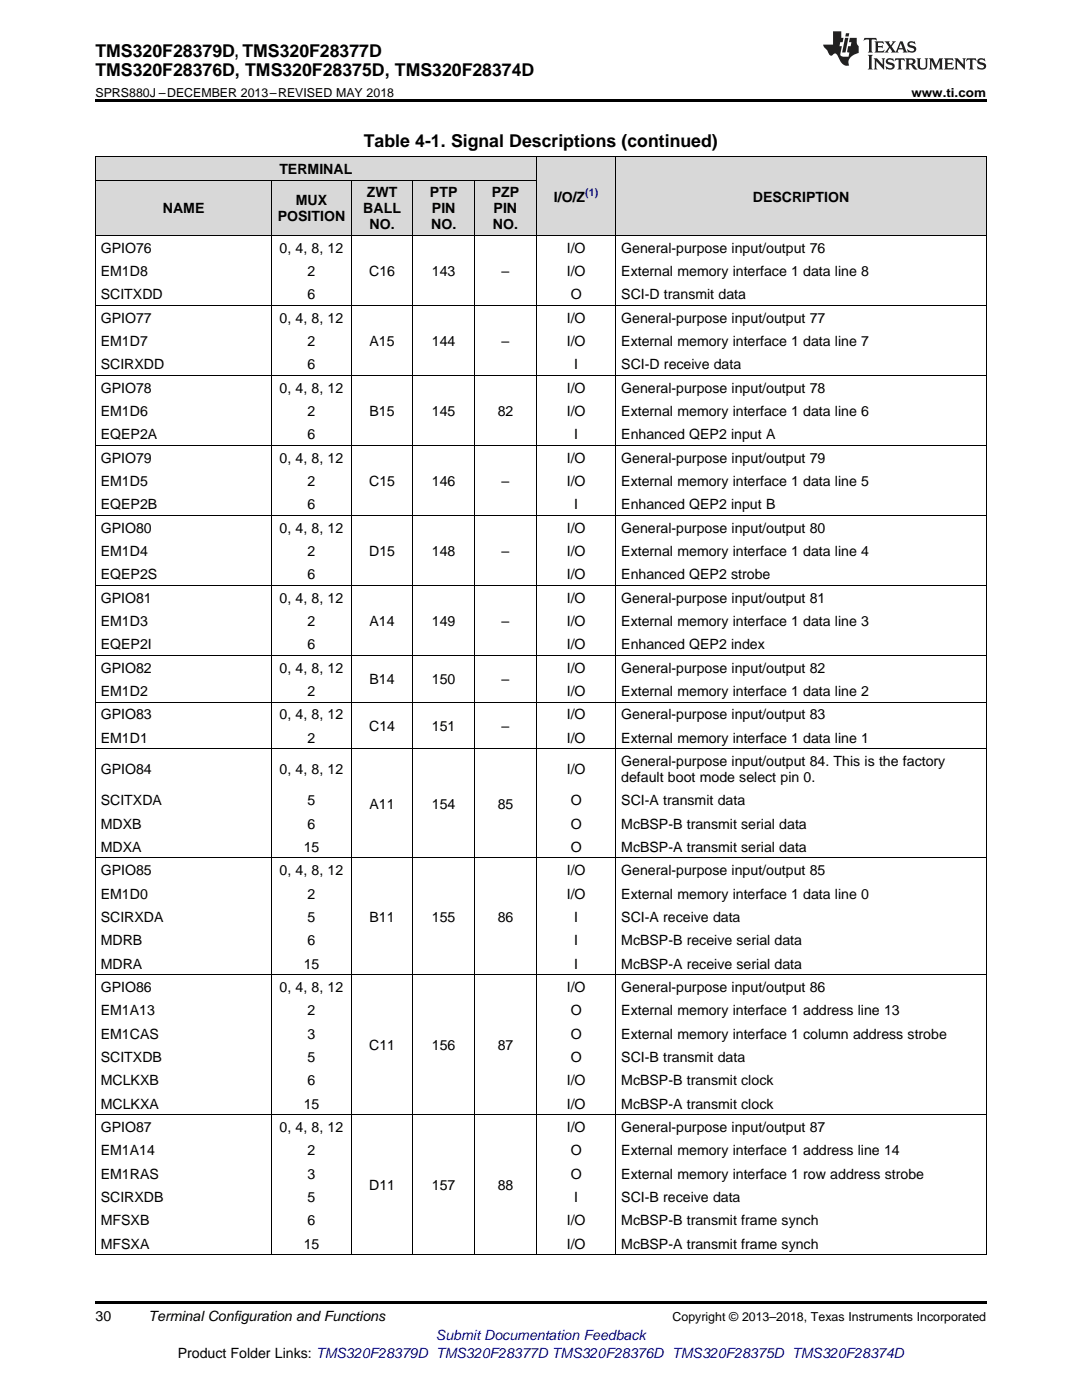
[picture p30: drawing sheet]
<svg xmlns="http://www.w3.org/2000/svg" width="216mm" height="279mm" viewBox="0 0 216 279" stroke-linecap="round" stroke-linejoin="round" font-family="sans-serif">
<defs><g id="words">
<g font-size="3.5">
<text x="19" y="11.3">TMS320F28379D, TMS320F28377D</text>
<text x="19" y="15.2">TMS320F28376D, TMS320F28375D, TMS320F28374D</text>
<text x="72.6" y="29.3">Table 4-1. Signal Descriptions (continued)</text>
</g>
<g font-size="2.8">
<text x="55.7" y="34.7">TERMINAL</text>
<text x="59" y="41">MUX</text>
<text x="73.2" y="39.4">ZWT</text>
<text x="85.8" y="39.4">PTP</text>
<text x="98.1" y="39.4">PZP</text>
<text x="110.5" y="40.3">I/O/Z</text>
<text x="150.2" y="40.3">DESCRIPTION</text>
<text x="32.5" y="42.6">NAME</text>
<text x="55.4" y="44.2">POSITION</text>
<text x="72.5" y="42.6">BALL</text>
<text x="73.7" y="45.8">NO.</text>
<text x="86" y="45.8">NO.</text>
<text x="86.2" y="42.6">PIN</text>
<text x="98.4" y="45.8">NO.</text>
<text x="98.5" y="42.6">PIN</text>
<text x="20.1" y="50.4">GPIO76</text>
<text x="55.8" y="50.4">0, 4, 8, 12</text>
<text x="113.1" y="50.4">I/O</text>
<text x="124" y="50.4">General-purpose input/output 76</text>
<text x="20.1" y="55.1">EM1D8</text>
<text x="20.1" y="59.7">SCITXDD</text>
<text x="61.4" y="55.1">2</text>
<text x="61.4" y="59.7">6</text>
<text x="73.7" y="55.1">C16</text>
<text x="86.2" y="55.1">143</text>
<text x="100.1" y="55.1">–</text>
<text x="113.1" y="55.1">I/O</text>
<text x="113.9" y="59.7">O</text>
<text x="124" y="55.1">External memory interface 1 data line 8</text>
<text x="124" y="59.7">SCI-D transmit data</text>
<text x="20.1" y="64.4">GPIO77</text>
<text x="55.8" y="64.4">0, 4, 8, 12</text>
<text x="113.1" y="64.4">I/O</text>
<text x="124" y="64.4">General-purpose input/output 77</text>
<text x="20.1" y="69">EM1D7</text>
<text x="61.4" y="69">2</text>
<text x="73.7" y="69">A15</text>
<text x="86.2" y="69">144</text>
<text x="100.1" y="69">–</text>
<text x="113.1" y="69">I/O</text>
<text x="124" y="69">External memory interface 1 data line 7</text>
<text x="20.1" y="73.7">SCIRXDD</text>
<text x="61.4" y="73.7">6</text>
<text x="114.6" y="73.7">I</text>
<text x="124" y="73.7">SCI-D receive data</text>
<text x="20.1" y="78.4">GPIO78</text>
<text x="20.1" y="83">EM1D6</text>
<text x="55.8" y="78.4">0, 4, 8, 12</text>
<text x="61.4" y="83">2</text>
<text x="73.7" y="83">B15</text>
<text x="86.2" y="83">145</text>
<text x="99.3" y="83">82</text>
<text x="113.1" y="78.4">I/O</text>
<text x="113.1" y="83">I/O</text>
<text x="124" y="78.4">General-purpose input/output 78</text>
<text x="124" y="83">External memory interface 1 data line 6</text>
<text x="20.1" y="87.7">EQEP2A</text>
<text x="61.4" y="87.7">6</text>
<text x="114.6" y="87.7">I</text>
<text x="124" y="87.7">Enhanced QEP2 input A</text>
<text x="20.1" y="92.3">GPIO79</text>
<text x="55.8" y="92.3">0, 4, 8, 12</text>
<text x="113.1" y="92.3">I/O</text>
<text x="124" y="92.3">General-purpose input/output 79</text>
<text x="20.1" y="97">EM1D5</text>
<text x="20.1" y="101.6">EQEP2B</text>
<text x="61.4" y="97">2</text>
<text x="61.4" y="101.6">6</text>
<text x="73.7" y="97">C15</text>
<text x="86.2" y="97">146</text>
<text x="100.1" y="97">–</text>
<text x="113.1" y="97">I/O</text>
<text x="114.6" y="101.6">I</text>
<text x="124" y="97">External memory interface 1 data line 5</text>
<text x="124" y="101.6">Enhanced QEP2 input B</text>
<text x="20.1" y="106.3">GPIO80</text>
<text x="55.8" y="106.3">0, 4, 8, 12</text>
<text x="113.1" y="106.3">I/O</text>
<text x="124" y="106.3">General-purpose input/output 80</text>
<text x="20.1" y="110.9">EM1D4</text>
<text x="61.4" y="110.9">2</text>
<text x="73.7" y="110.9">D15</text>
<text x="86.2" y="110.9">148</text>
<text x="100.1" y="110.9">–</text>
<text x="113.1" y="110.9">I/O</text>
<text x="124" y="110.9">External memory interface 1 data line 4</text>
<text x="20.1" y="115.6">EQEP2S</text>
<text x="61.4" y="115.6">6</text>
<text x="113.1" y="115.6">I/O</text>
<text x="124" y="115.6">Enhanced QEP2 strobe</text>
<text x="20.1" y="120.3">GPIO81</text>
<text x="20.1" y="124.9">EM1D3</text>
<text x="55.8" y="120.3">0, 4, 8, 12</text>
<text x="61.4" y="124.9">2</text>
<text x="73.7" y="124.9">A14</text>
<text x="86.2" y="124.9">149</text>
<text x="100.1" y="124.9">–</text>
<text x="113.1" y="120.3">I/O</text>
<text x="113.1" y="124.9">I/O</text>
<text x="124" y="120.3">General-purpose input/output 81</text>
<text x="124" y="124.9">External memory interface 1 data line 3</text>
<text x="20.1" y="129.6">EQEP2I</text>
<text x="61.4" y="129.6">6</text>
<text x="113.1" y="129.6">I/O</text>
<text x="124" y="129.6">Enhanced QEP2 index</text>
<text x="20.1" y="134.2">GPIO82</text>
<text x="55.8" y="134.2">0, 4, 8, 12</text>
<text x="73.7" y="136.6">B14</text>
<text x="86.2" y="136.6">150</text>
<text x="100.1" y="136.6">–</text>
<text x="113.1" y="134.2">I/O</text>
<text x="124" y="134.2">General-purpose input/output 82</text>
<text x="20.1" y="138.9">EM1D2</text>
<text x="20.1" y="143.5">GPIO83</text>
<text x="55.8" y="143.5">0, 4, 8, 12</text>
<text x="61.4" y="138.9">2</text>
<text x="113.1" y="138.9">I/O</text>
<text x="113.1" y="143.5">I/O</text>
<text x="124" y="138.9">External memory interface 1 data line 2</text>
<text x="124" y="143.5">General-purpose input/output 83</text>
<text x="20.1" y="148.2">EM1D1</text>
<text x="61.4" y="148.2">2</text>
<text x="73.7" y="145.9">C14</text>
<text x="86.2" y="145.9">151</text>
<text x="100.1" y="145.9">–</text>
<text x="113.1" y="148.2">I/O</text>
<text x="124" y="148.2">External memory interface 1 data line 1</text>
<text x="20.1" y="154.4">GPIO84</text>
<text x="55.8" y="154.4">0, 4, 8, 12</text>
<text x="113.1" y="154.4">I/O</text>
<text x="124" y="152.9">General-purpose input/output 84. This is the factory</text>
<text x="20.1" y="160.7">SCITXDA</text>
<text x="61.4" y="160.7">5</text>
<text x="73.7" y="161.4">A11</text>
<text x="86.2" y="161.4">154</text>
<text x="99.3" y="161.4">85</text>
<text x="113.9" y="160.7">O</text>
<text x="124" y="156">default boot mode select pin 0.</text>
<text x="124" y="160.7">SCI-A transmit data</text>
<text x="20.1" y="165.3">MDXB</text>
<text x="61.4" y="165.3">6</text>
<text x="113.9" y="165.3">O</text>
<text x="124" y="165.3">McBSP-B transmit serial data</text>
<text x="20.1" y="170">MDXA</text>
<text x="60.6" y="170">15</text>
<text x="113.9" y="170">O</text>
<text x="124" y="170">McBSP-A transmit serial data</text>
<text x="20.1" y="174.7">GPIO85</text>
<text x="20.1" y="179.3">EM1D0</text>
<text x="55.8" y="174.7">0, 4, 8, 12</text>
<text x="61.4" y="179.3">2</text>
<text x="113.1" y="174.7">I/O</text>
<text x="113.1" y="179.3">I/O</text>
<text x="124" y="174.7">General-purpose input/output 85</text>
<text x="124" y="179.3">External memory interface 1 data line 0</text>
<text x="20.1" y="184">SCIRXDA</text>
<text x="61.4" y="184">5</text>
<text x="73.7" y="184">B11</text>
<text x="86.2" y="184">155</text>
<text x="99.3" y="184">86</text>
<text x="114.6" y="184">I</text>
<text x="124" y="184">SCI-A receive data</text>
<text x="20.1" y="188.6">MDRB</text>
<text x="61.4" y="188.6">6</text>
<text x="114.6" y="188.6">I</text>
<text x="124" y="188.6">McBSP-B receive serial data</text>
<text x="20.1" y="193.3">MDRA</text>
<text x="20.1" y="197.9">GPIO86</text>
<text x="55.8" y="197.9">0, 4, 8, 12</text>
<text x="60.6" y="193.3">15</text>
<text x="113.1" y="197.9">I/O</text>
<text x="114.6" y="193.3">I</text>
<text x="124" y="193.3">McBSP-A receive serial data</text>
<text x="124" y="197.9">General-purpose input/output 86</text>
<text x="20.1" y="202.6">EM1A13</text>
<text x="61.4" y="202.6">2</text>
<text x="113.9" y="202.6">O</text>
<text x="124" y="202.6">External memory interface 1 address line 13</text>
<text x="20.1" y="207.3">EM1CAS</text>
<text x="61.4" y="207.3">3</text>
<text x="73.7" y="209.6">C11</text>
<text x="86.2" y="209.6">156</text>
<text x="99.3" y="209.6">87</text>
<text x="113.9" y="207.3">O</text>
<text x="124" y="207.3">External memory interface 1 column address strobe</text>
<text x="20.1" y="211.9">SCITXDB</text>
<text x="61.4" y="211.9">5</text>
<text x="113.9" y="211.9">O</text>
<text x="124" y="211.9">SCI-B transmit data</text>
<text x="20.1" y="216.6">MCLKXB</text>
<text x="20.1" y="221.2">MCLKXA</text>
<text x="60.6" y="221.2">15</text>
<text x="61.4" y="216.6">6</text>
<text x="113.1" y="216.6">I/O</text>
<text x="113.1" y="221.2">I/O</text>
<text x="124" y="216.6">McBSP-B transmit clock</text>
<text x="124" y="221.2">McBSP-A transmit clock</text>
<text x="20.1" y="225.9">GPIO87</text>
<text x="55.8" y="225.9">0, 4, 8, 12</text>
<text x="113.1" y="225.9">I/O</text>
<text x="124" y="225.9">General-purpose input/output 87</text>
<text x="20.1" y="230.5">EM1A14</text>
<text x="61.4" y="230.5">2</text>
<text x="113.9" y="230.5">O</text>
<text x="124" y="230.5">External memory interface 1 address line 14</text>
<text x="20.1" y="235.2">EM1RAS</text>
<text x="20.1" y="239.9">SCIRXDB</text>
<text x="61.4" y="235.2">3</text>
<text x="61.4" y="239.9">5</text>
<text x="73.7" y="237.5">D11</text>
<text x="86.2" y="237.5">157</text>
<text x="99.3" y="237.5">88</text>
<text x="113.9" y="235.2">O</text>
<text x="114.6" y="239.9">I</text>
<text x="124" y="235.2">External memory interface 1 row address strobe</text>
<text x="124" y="239.9">SCI-B receive data</text>
<text x="20.1" y="244.5">MFSXB</text>
<text x="61.4" y="244.5">6</text>
<text x="113.1" y="244.5">I/O</text>
<text x="124" y="244.5">McBSP-B transmit frame synch</text>
<text x="20.1" y="249.2">MFSXA</text>
<text x="60.6" y="249.2">15</text>
<text x="113.1" y="249.2">I/O</text>
<text x="124" y="249.2">McBSP-A transmit frame synch</text>
<text x="19" y="263.6">30</text>
<text x="29.6" y="263.6">Terminal Configuration and Functions</text>
<text x="35.5" y="270.9">Product Folder Links: TMS320F28379D TMS320F28377D TMS320F28376D TMS320F28375D TMS320F28374D</text>
</g>
<text font-size="2.8" fill="#00f" x="87" y="267.4">Submit Documentation Feedback</text>
<g font-size="2.5">
<text x="19" y="19.3">SPRS880J –DECEMBER 2013–REVISED MAY 2018</text>
<text x="181.9" y="19.3">www.ti.com</text>
<text x="134.2" y="263.6">Copyright © 2013–2018, Texas Instruments Incorporated</text>
</g>
<text font-size="2.1" fill="#00f" x="116.8" y="39.1">(1)</text>
</g></defs>
<g fill="#d8d8d8">
<path d="M107.1 31.4h15.8v15.6h-15.8z"/>
<path d="M122.9 31.4h73.9v15.6h-73.9z"/>
<path d="M19 36h35.3v11h-35.3z"/>
<path d="M54.3 36h15.8v11h-15.8z"/>
<path d="M70.1 36h12.3v11h-12.3z"/>
<path d="M82.4 36h12.3v11h-12.3z"/>
<path d="M94.7 36h12.4v11h-12.4z"/>
<path d="M19 31.4h35.3v4.6h-35.3z"/>
<path d="M54.3 31.4h15.8v4.6h-15.8z"/>
<path d="M70.1 31.4h12.3v4.6h-12.3z"/>
<path d="M82.4 31.4h12.3v4.6h-12.3z"/>
<path d="M94.7 31.4h12.4v4.6h-12.4z"/>
</g>
<path d="M19 19.9h177.8v.5h-177.8zM19 259.7h177.8v.5h-177.8z" fill="#000"/>
<g fill="none" stroke="#000" stroke-width=".2">
<path d="M19 36h88.1M19 31.3h177.8M19.1 31.4v219M54.2 36v214.4M70 36v214.4M82.4 36v214.4M94.7 36v214.4M107 31.4v219M122.9 31.4v219M196.8 31.4v219M19 47h177.8M19 74.9h177.8"/>
<path d="M19 60.9h177.8M19 88.9h177.8M19 116.8h177.8M19 102.9h177.8M19 130.8h177.8M19 149.4h177.8M19 140.1h177.8M19 171.2h177.8M19 194.5h177.8M19 222.4h177.8M19 250.4h177.8"/>
</g>
<g fill="#231f20">
<path d="M172.5 7.6l-.1 .5 .4-.2h.6v.1v2.1l-.2 .4h.9l-.2-.4v-2.1l.1-.1h.5l.5 .2-.2-.5zM174.5 8.3l.2 .3v1.5l-.2 .4h1.8l.2-.6a1.04 1.04 0 0 1-1.3 .2v-.7h.6l.3 .2v-.6l-.3 .2h-.6v-.6l.8-.1 .4 .3-.2-.5zM176.5 8.3l.9 1.1-.9 1.1h.8l-.2-.2 .4-.7 .5 .7-.2 .2h1.5l-.2-.2 .2-.4h.9l.1 .4-.2 .2h1l-.3-.3-.7-1.9h-.5l-.9 2-.8-1 .9-1h-.8l.1 .3-.4 .5-.3-.6 .1-.2zM179.7 8.6l.4 1h-.7zM181.3 8.4a.63 .63 0 0 0-.2 .7 .63 .63 0 0 0 .6 .4l.6 .2 .1 .2a.75 .75 0 0 1-.7 .4 .75 .75 0 0 1-.6-.5l.1 .7 .1-.1a1.11 1.11 0 0 0 1.5-.6 1.13 1.13 0 0 0-1.2-.8l-.1-.4a1.04 1.04 0 0 1 1.2 .2l-.2-.5-.2 .1-.4-.2zM173.2 10.9l.2 .4v2.2l-.2 .4h1l-.3-.4v-2.2l.3-.4zM174.3 11.6l.3 .4v1.5l-.3 .4h.8l-.2-.4v-1.3l1.5 1.7v-1.9l.2-.4h-.7l.2 .4v.9l-1.1-1.3zM177 11.8a.62 .62 0 0 0-.2 .7 .62 .62 0 0 0 .6 .4l.6 .1 .1 .3a.76 .76 0 0 1-.7 .3 .76 .76 0 0 1-.7-.4l.2 .7 .1-.1a1.11 1.11 0 0 0 1.5-.6 1.13 1.13 0 0 0-1.2-.8l-.1-.4a1.04 1.04 0 0 1 1.2 .2l-.2-.6-.2 .1-.5-.1zM178.7 11.6l-.2 .6a.61 .61 0 0 1 .8-.3v1.6l-.2 .4h.9l-.2-.4v-1.6a.63 .63 0 0 1 .7 .3l-.1-.6zM180.6 11.6l.3 .4v1.5l-.3 .4h1l-.2-.2-.1-.8 .6 .2a.76 .76 0 0 0 1.2 .7l-1-1a.58 .58 0 0 0 .6-.5 .58 .58 0 0 0-.5-.6zM181.4 11.9h.1a.45 .45 0 0 1 .5 .1 .45 .45 0 0 1 .1 .5l-.8 .2zM182.9 11.6l.2 .2a2.17 2.17 0 0 0 .3 1.9 .99 .99 0 0 0 1.6-.6v-1.1l.2-.4h-.7l.2 .2a1.92 1.92 0 0 1-.2 1.8 .6 .6 0 0 1-.9-.5v-1.1l.2-.4zM185.4 11.6l.2 .4v1.5l-.2 .4h.7l-.2-.4v-1.4l.8 1.8 .8-1.8v1.4l-.2 .4h.9l-.2-.4v-1.5l.2-.4h-.8l-.6 1.5-.6-1.5zM188.4 11.6l.2 .4v1.5l-.2 .4h1.8l.1-.6a1.04 1.04 0 0 1-1.2 .1v-.6h.5l.4 .2v-.6l-.4 .2h-.5v-.7h.8l.3 .3-.1-.6zM190.5 11.6l.2 .4v1.5l-.2 .4h.7l-.2-.4v-1.3l1.5 1.7v-1.9l.2-.4h-.7l.2 .4v.9l-1.1-1.3zM192.9 11.6l-.1 .6a.61 .61 0 0 1 .7-.3l.1 1.6-.3 .4h1l-.3-.4 .1-1.6a.63 .63 0 0 1 .7 .3l-.1-.6zM195.2 11.8a.62 .62 0 0 0-.2 .7 .62 .62 0 0 0 .6 .4l.6 .1 .1 .3a.76 .76 0 0 1-.7 .3 .76 .76 0 0 1-.6-.4l.1 .7 .1-.1a1.11 1.11 0 0 0 1.6-.6 1.13 1.13 0 0 0-1.3-.8l-.1-.4a1.04 1.04 0 0 1 1.2 .2l-.1-.6-.2 .1-.5-.1z"/>
<path d="M166.2 6.3v2.6h-1.9v.4l.8 .9a.91 .91 0 0 0 1 .8 .56 .56 0 0 1 .5-.3 .56 .56 0 0 1 .5 .3l.4 .8a1.53 1.53 0 0 0 1.9 1.2 1.54 1.54 0 0 1 1-2.1l.9-.3v-1.4a1.52 1.52 0 0 1-.4-1.6h-1.3l-.2 .8h.5l-.2 .8h-.5l-.1 1v.2l.4 .1-.2 .8a1.93 1.93 0 0 1-1.6-.3l.3-1.8h-.5l.2-.8h.4l.2-.8h-.4v-1.3zM168.6 7.6l-.6 2.9h.7l.6-2.9zM168.8 6.6l-.1 .7h.6l.2-.7z"/>
</g>
<use href="#words"/>
</svg>
